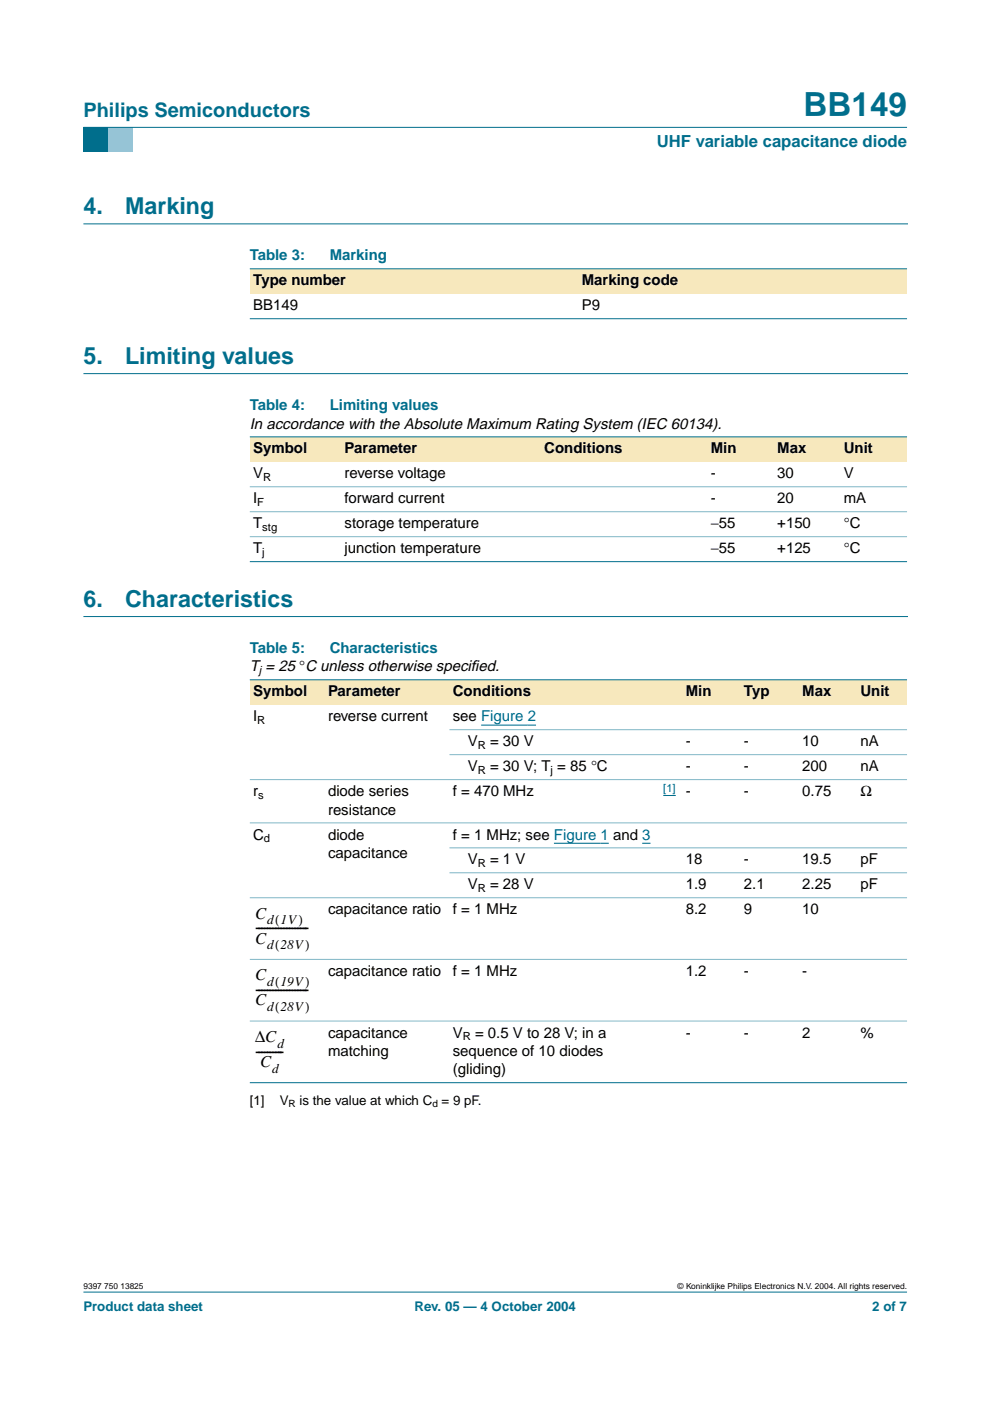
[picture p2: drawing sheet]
<svg xmlns="http://www.w3.org/2000/svg" width="210mm" height="297mm" viewBox="0 0 210 297" stroke-linecap="round" stroke-linejoin="round" font-family="sans-serif">
<defs><g id="words">
<text font-size="7.1" fill="#006e8c" x="170.4" y="24.7">BB149</text>
<g font-size="4.9" fill="#006e8c">
<text x="17.7" y="45.5">4.</text>
<text x="26.5" y="45.5">Marking</text>
<text x="17.7" y="77.2">5.</text>
<text x="26.5" y="77.2">Limiting values</text>
<text x="17.7" y="128.7">6.</text>
<text x="26.5" y="128.7">Characteristics</text>
</g>
<text font-size="4.2" fill="#006e8c" x="17.7" y="24.9">Philips Semiconductors</text>
<text font-size="3.5" fill="#006e8c" x="139.3" y="31.1">UHF variable capacitance diode</text>
<g font-size="3.5">
<text x="54.1" y="194.8">C</text>
<text x="54.1" y="197.9">-------------------</text>
<text x="54.1" y="200.1">C</text>
<text x="54.1" y="207.8">C</text>
<text x="54.1" y="213.2">C</text>
<text x="54.1" y="211">-------------------</text>
<text x="54.1" y="220.9">∆C</text>
<text x="54.1" y="224">----------</text>
<text x="55.2" y="226.2">C</text>
</g>
<g font-size="3.2" fill="#006e8c">
<text x="53" y="55.2">Table 3:</text>
<text x="69.9" y="55.2">Marking</text>
<text x="53" y="87">Table 4:</text>
<text x="69.9" y="87">Limiting values</text>
<text x="53" y="138.5">Table 5:</text>
<text x="69.9" y="138.5">Characteristics</text>
</g>
<g font-size="3.2">
<text x="53.7" y="60.5">Type number</text>
<text x="53.7" y="65.8">BB149</text>
<text x="123.3" y="60.5">Marking code</text>
<text x="123.3" y="65.8">P9</text>
<text x="53" y="90.9">In accordance with the Absolute Maximum Rating System (IEC 60134).</text>
<text x="53.7" y="101.4">V</text>
<text x="53.7" y="96.1">Symbol</text>
<text x="73.1" y="96.1">Parameter</text>
<text x="73.1" y="101.4">reverse voltage</text>
<text x="115.4" y="96.1">Conditions</text>
<text x="150.7" y="101.4">-</text>
<text x="150.7" y="96.1">Min</text>
<text x="164.8" y="101.4">30</text>
<text x="164.8" y="96.1">Max</text>
<text x="178.9" y="101.4">V</text>
<text x="178.9" y="96.1">Unit</text>
<text x="53.7" y="106.7">I</text>
<text x="73.1" y="106.7">forward current</text>
<text x="150.7" y="106.7">-</text>
<text x="164.8" y="106.7">20</text>
<text x="178.9" y="106.7">mA</text>
<text x="53.7" y="112">T</text>
<text x="73.1" y="112">storage temperature</text>
<text x="150.7" y="112">−55</text>
<text x="164.8" y="112">+150</text>
<text x="178.9" y="112">°C</text>
<text x="53.7" y="117.3">T</text>
<text x="73.1" y="117.3">junction temperature</text>
<text x="150.7" y="117.3">−55</text>
<text x="164.8" y="117.3">+125</text>
<text x="178.9" y="117.3">°C</text>
<text x="53" y="142.4">T = 25 °C unless otherwise specif</text>
<text x="99.9" y="142.4">ied.</text>
<text x="53.7" y="147.7">Symbol</text>
<text x="69.5" y="147.7">Parameter</text>
<text x="96" y="147.7">Conditions</text>
<text x="145.4" y="147.7">Min</text>
<text x="157.7" y="147.7">Typ</text>
<text x="170.1" y="147.7">Max</text>
<text x="182.4" y="147.7">Unit</text>
<text x="53.7" y="152.9">I</text>
<text x="69.5" y="152.9">reverse current</text>
<text x="96" y="152.9">see Figure 2</text>
<text x="99.2" y="158.2">V</text>
<text x="103.9" y="158.2">= 30 V</text>
<text x="145.4" y="158.2">-</text>
<text x="157.7" y="158.2">-</text>
<text x="170.1" y="158.2">10</text>
<text x="182.4" y="158.2">nA</text>
<text x="99.2" y="163.5">V</text>
<text x="103.9" y="163.5">= 30 V; T = 85 °C</text>
<text x="145.4" y="163.5">-</text>
<text x="157.7" y="163.5">-</text>
<text x="170.1" y="163.5">200</text>
<text x="182.4" y="163.5">nA</text>
<text x="53.7" y="168.8">r</text>
<text x="69.5" y="168.8">diode series</text>
<text x="69.5" y="172.7">resistance</text>
<text x="96" y="168.8">f = 470 MHz</text>
<text x="145.4" y="168.8">-</text>
<text x="157.7" y="168.8">-</text>
<text x="170.1" y="168.8">0.75</text>
<text x="182.4" y="168.8">Ω</text>
<text x="53.7" y="178">C</text>
<text x="69.5" y="178">diode</text>
<text x="96" y="178">f = 1 MHz; see Figure 1 and 3</text>
<text x="69.5" y="181.9">capacitance</text>
<text x="99.2" y="183.3">V</text>
<text x="103.9" y="183.3">= 1 V</text>
<text x="145.4" y="183.3">18</text>
<text x="157.7" y="183.3">-</text>
<text x="170.1" y="183.3">19.5</text>
<text x="182.4" y="183.3">pF</text>
<text x="99.2" y="188.6">V</text>
<text x="103.9" y="188.6">= 28 V</text>
<text x="145.4" y="188.6">1.9</text>
<text x="157.7" y="188.6">2.1</text>
<text x="170.1" y="188.6">2.25</text>
<text x="182.4" y="188.6">pF</text>
<text x="69.5" y="193.9">capacitance ratio</text>
<text x="96" y="193.9">f = 1 MHz</text>
<text x="145.4" y="193.9">8.2</text>
<text x="157.7" y="193.9">9</text>
<text x="170.1" y="193.9">10</text>
<text x="69.5" y="206.9">capacitance ratio</text>
<text x="96" y="206.9">f = 1 MHz</text>
<text x="145.4" y="206.9">1.2</text>
<text x="157.7" y="206.9">-</text>
<text x="170.1" y="206.9">-</text>
<text x="69.5" y="220">capacitance</text>
<text x="96" y="220">V</text>
<text x="100.7" y="220">= 0.5 V to 28 V; in a</text>
<text x="145.4" y="220">-</text>
<text x="157.7" y="220">-</text>
<text x="170.1" y="220">2</text>
<text x="182.4" y="220">%</text>
<text x="69.5" y="223.9">matching</text>
<text x="96" y="223.9">sequence of 10 diodes</text>
<text x="96" y="227.8">(gliding)</text>
</g>
<g font-size="2.8">
<text x="56.7" y="196">d 1V)</text>
<text x="58.4" y="196">(</text>
<text x="56.7" y="201.3">d 28V)</text>
<text x="58.4" y="201.3">(</text>
<text x="56.7" y="209">d 19V)</text>
<text x="58.4" y="209">(</text>
<text x="56.7" y="214.4">d 28V)</text>
<text x="58.4" y="214.4">(</text>
<text x="57.7" y="227.4">d</text>
<text x="58.8" y="222.1">d</text>
<text x="53" y="234.3">[1]</text>
<text x="59.3" y="234.3">V</text>
<text x="63.5" y="234.3">is the value at which C = 9 pF.</text>
</g>
<g font-size="2.8" fill="#006e8c">
<text x="17.7" y="278">Product data sheet</text>
<text x="87.9" y="278">Rev. 05 — 4 October 2004</text>
<text x="184.9" y="278">2 of 7</text>
</g>
<g font-size="2.4">
<text x="54.6" y="107.3">F</text>
<text x="55.8" y="102">R</text>
<text x="55.6" y="112.6">stg</text>
<text x="55.6" y="117.9">j</text>
<text x="54.9" y="142.9">j</text>
<text x="54.6" y="153.5">R</text>
<text x="101.3" y="158.8">R</text>
<text x="101.3" y="164.1">R</text>
<text x="116.7" y="164.1">j</text>
<text x="54.7" y="169.4">s</text>
<text x="56" y="178.6">d</text>
<text x="101.3" y="183.9">R</text>
<text x="101.3" y="189.1">R</text>
<text x="98.1" y="220.6">R</text>
</g>
<text font-size="2.4" fill="#00f" x="140.6" y="167.9">[1]</text>
<g font-size="2.1">
<text x="61.2" y="234.8">R</text>
<text x="91.7" y="234.8">d</text>
</g>
<g font-size="1.8">
<text x="17.7" y="273.4">9397 750 13825</text>
<text x="143.7" y="273.4">© Koninklijke Philips Electronics N.V. 2004. All rights reserved.</text>
</g>
</g></defs>
<path d="M17.7 273.9h174.6z" fill="#006e8c" stroke="#006e8c" stroke-width=".21"/>
<path d="M17.7 27h5.3v5.3h-5.3z" fill-rule="evenodd" fill="#006e8c"/>
<path d="M23 27h5.3v5.3h-5.3z" fill-rule="evenodd" fill="#96c4d6"/>
<path d="M17.7 27h174.6z" fill="#006e8c" stroke="#006e8c" stroke-width=".21"/>
<path d="M17.7 47.5h174.7M17.7 79.2h174.7M17.7 130.7h174.7" fill="none" stroke="#006e8c" stroke-width=".21"/>
<g fill="#f7e8bd">
<path d="M53 57h69.6v5.3h-69.6z" fill-rule="evenodd"/>
<path d="M122.6 57h69.7v5.3h-69.7z" fill-rule="evenodd"/>
</g>
<g fill="#006e8c" stroke="#006e8c" stroke-width=".21">
<path d="M53 57h139.3z"/>
<path d="M53 67.6h139.3z"/>
</g>
<g fill="#f7e8bd">
<path d="M53 92.6h19.4v5.3h-19.4z" fill-rule="evenodd"/>
<path d="M72.4 92.6h42.3v5.3h-42.3z" fill-rule="evenodd"/>
<path d="M114.7 92.6h28.2v5.3h-28.2z" fill-rule="evenodd"/>
<path d="M142.9 92.6h7.1v5.3h-7.1z" fill-rule="evenodd"/>
<path d="M150 92.6h14.1v5.3h-14.1z" fill-rule="evenodd"/>
<path d="M164.1 92.6h14.1v5.3h-14.1z" fill-rule="evenodd"/>
<path d="M178.2 92.6h14.1v5.3h-14.1z" fill-rule="evenodd"/>
</g>
<g fill="#006e8c" stroke="#006e8c" stroke-width=".21">
<path d="M53 92.6h139.3z"/>
<path d="M53 119.1h139.3z"/>
</g>
<g fill="#80b6c6" stroke="#80b6c6" stroke-width=".21">
<path d="M53 103.2h139.3z"/>
<path d="M53 108.5h139.3z"/>
<path d="M53 113.8h139.3z"/>
</g>
<g fill="#f7e8bd">
<path d="M53 144.1h15.8v5.3h-15.8z" fill-rule="evenodd"/>
<path d="M68.8 144.1h26.5v5.3h-26.5z" fill-rule="evenodd"/>
<path d="M95.3 144.1h44.1v5.3h-44.1z" fill-rule="evenodd"/>
<path d="M139.4 144.1h5.3v5.3h-5.3z" fill-rule="evenodd"/>
<path d="M144.7 144.1h12.3v5.3h-12.3z" fill-rule="evenodd"/>
<path d="M157 144.1h12.4v5.3h-12.4z" fill-rule="evenodd"/>
<path d="M169.4 144.1h12.3v5.3h-12.3z" fill-rule="evenodd"/>
<path d="M181.7 144.1h10.6v5.3h-10.6z" fill-rule="evenodd"/>
</g>
<path d="M102 153.7h11.7M117.4 178.8h11.7M136.2 178.8h1.7M140.6 168.7h2.7" fill="none" stroke="#00f" stroke-width=".21"/>
<g fill="#006e8c" stroke="#006e8c" stroke-width=".21">
<path d="M53 144.1h139.3z"/>
<path d="M53 229.6h139.3z"/>
</g>
<g fill="#80b6c6" stroke="#80b6c6" stroke-width=".21">
<path d="M95.3 154.7h97z"/>
<path d="M95.3 160h97z"/>
<path d="M53 165.3h139.3z"/>
<path d="M53 174.5h139.3z"/>
<path d="M95.3 179.8h97z"/>
<path d="M95.3 185h97z"/>
<path d="M53 190.3h139.3z"/>
<path d="M53 203.4h139.3z"/>
<path d="M53 216.5h139.3z"/>
</g>
<use href="#words"/>
</svg>
